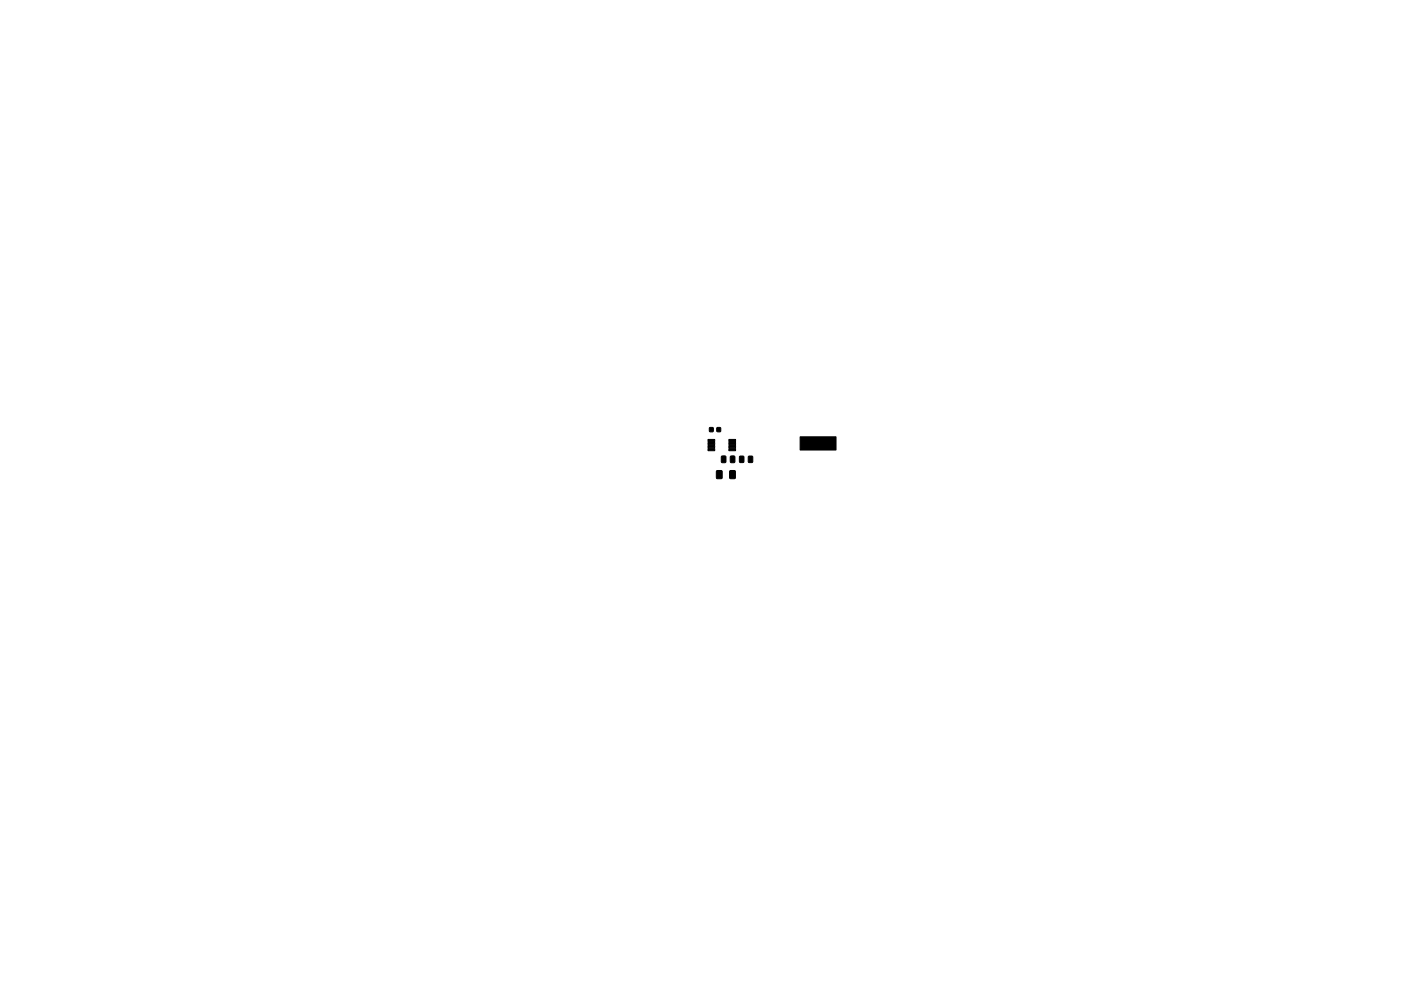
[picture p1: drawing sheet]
<svg xmlns="http://www.w3.org/2000/svg" width="297mm" height="210mm" viewBox="0 0 297 210" stroke-linecap="round" stroke-linejoin="round" font-family="sans-serif">
<g fill="#000" stroke="#000" stroke-width=".21">
<path d="M150.4 90.7l.8 .1v.8l-.8-.1zM150.1 95.2h1.4v.4h-1.4zM150.1 94.5h1.4v.5h-1.4zM150.1 93.9h1.4v.4h-1.4zM150.1 93.2h1.4v.5h-1.4zM152 90.7l.8 .1v.8l-.8-.1zM151.9 99.9h1.2l-.1 1.6h-1.1zM153 96.8l.7-.1 .2 .2v1.1l-.1 .1-.7 .1-.1-.2zM154.9 96.8l.7-.1 .2 .2v1.1l-.1 .1-.7 .1-.1-.2zM154.7 99.9h1.2l-.1 1.6h-1.1zM154.5 93.2h1.5v.5h-1.5zM154.5 93.9h1.5v.4h-1.5z"/>
<path d="M154.5 94.5h1.5v.5h-1.5zM154.5 95.2h1.5v.4h-1.5zM156.8 96.8l.9 .1-.1 1.2-.8-.1zM158.7 96.8l.9 .1-.1 1.2-.8-.1zM169.6 92.7h7.7v2.8h-7.7z"/>
</g>
</svg>
